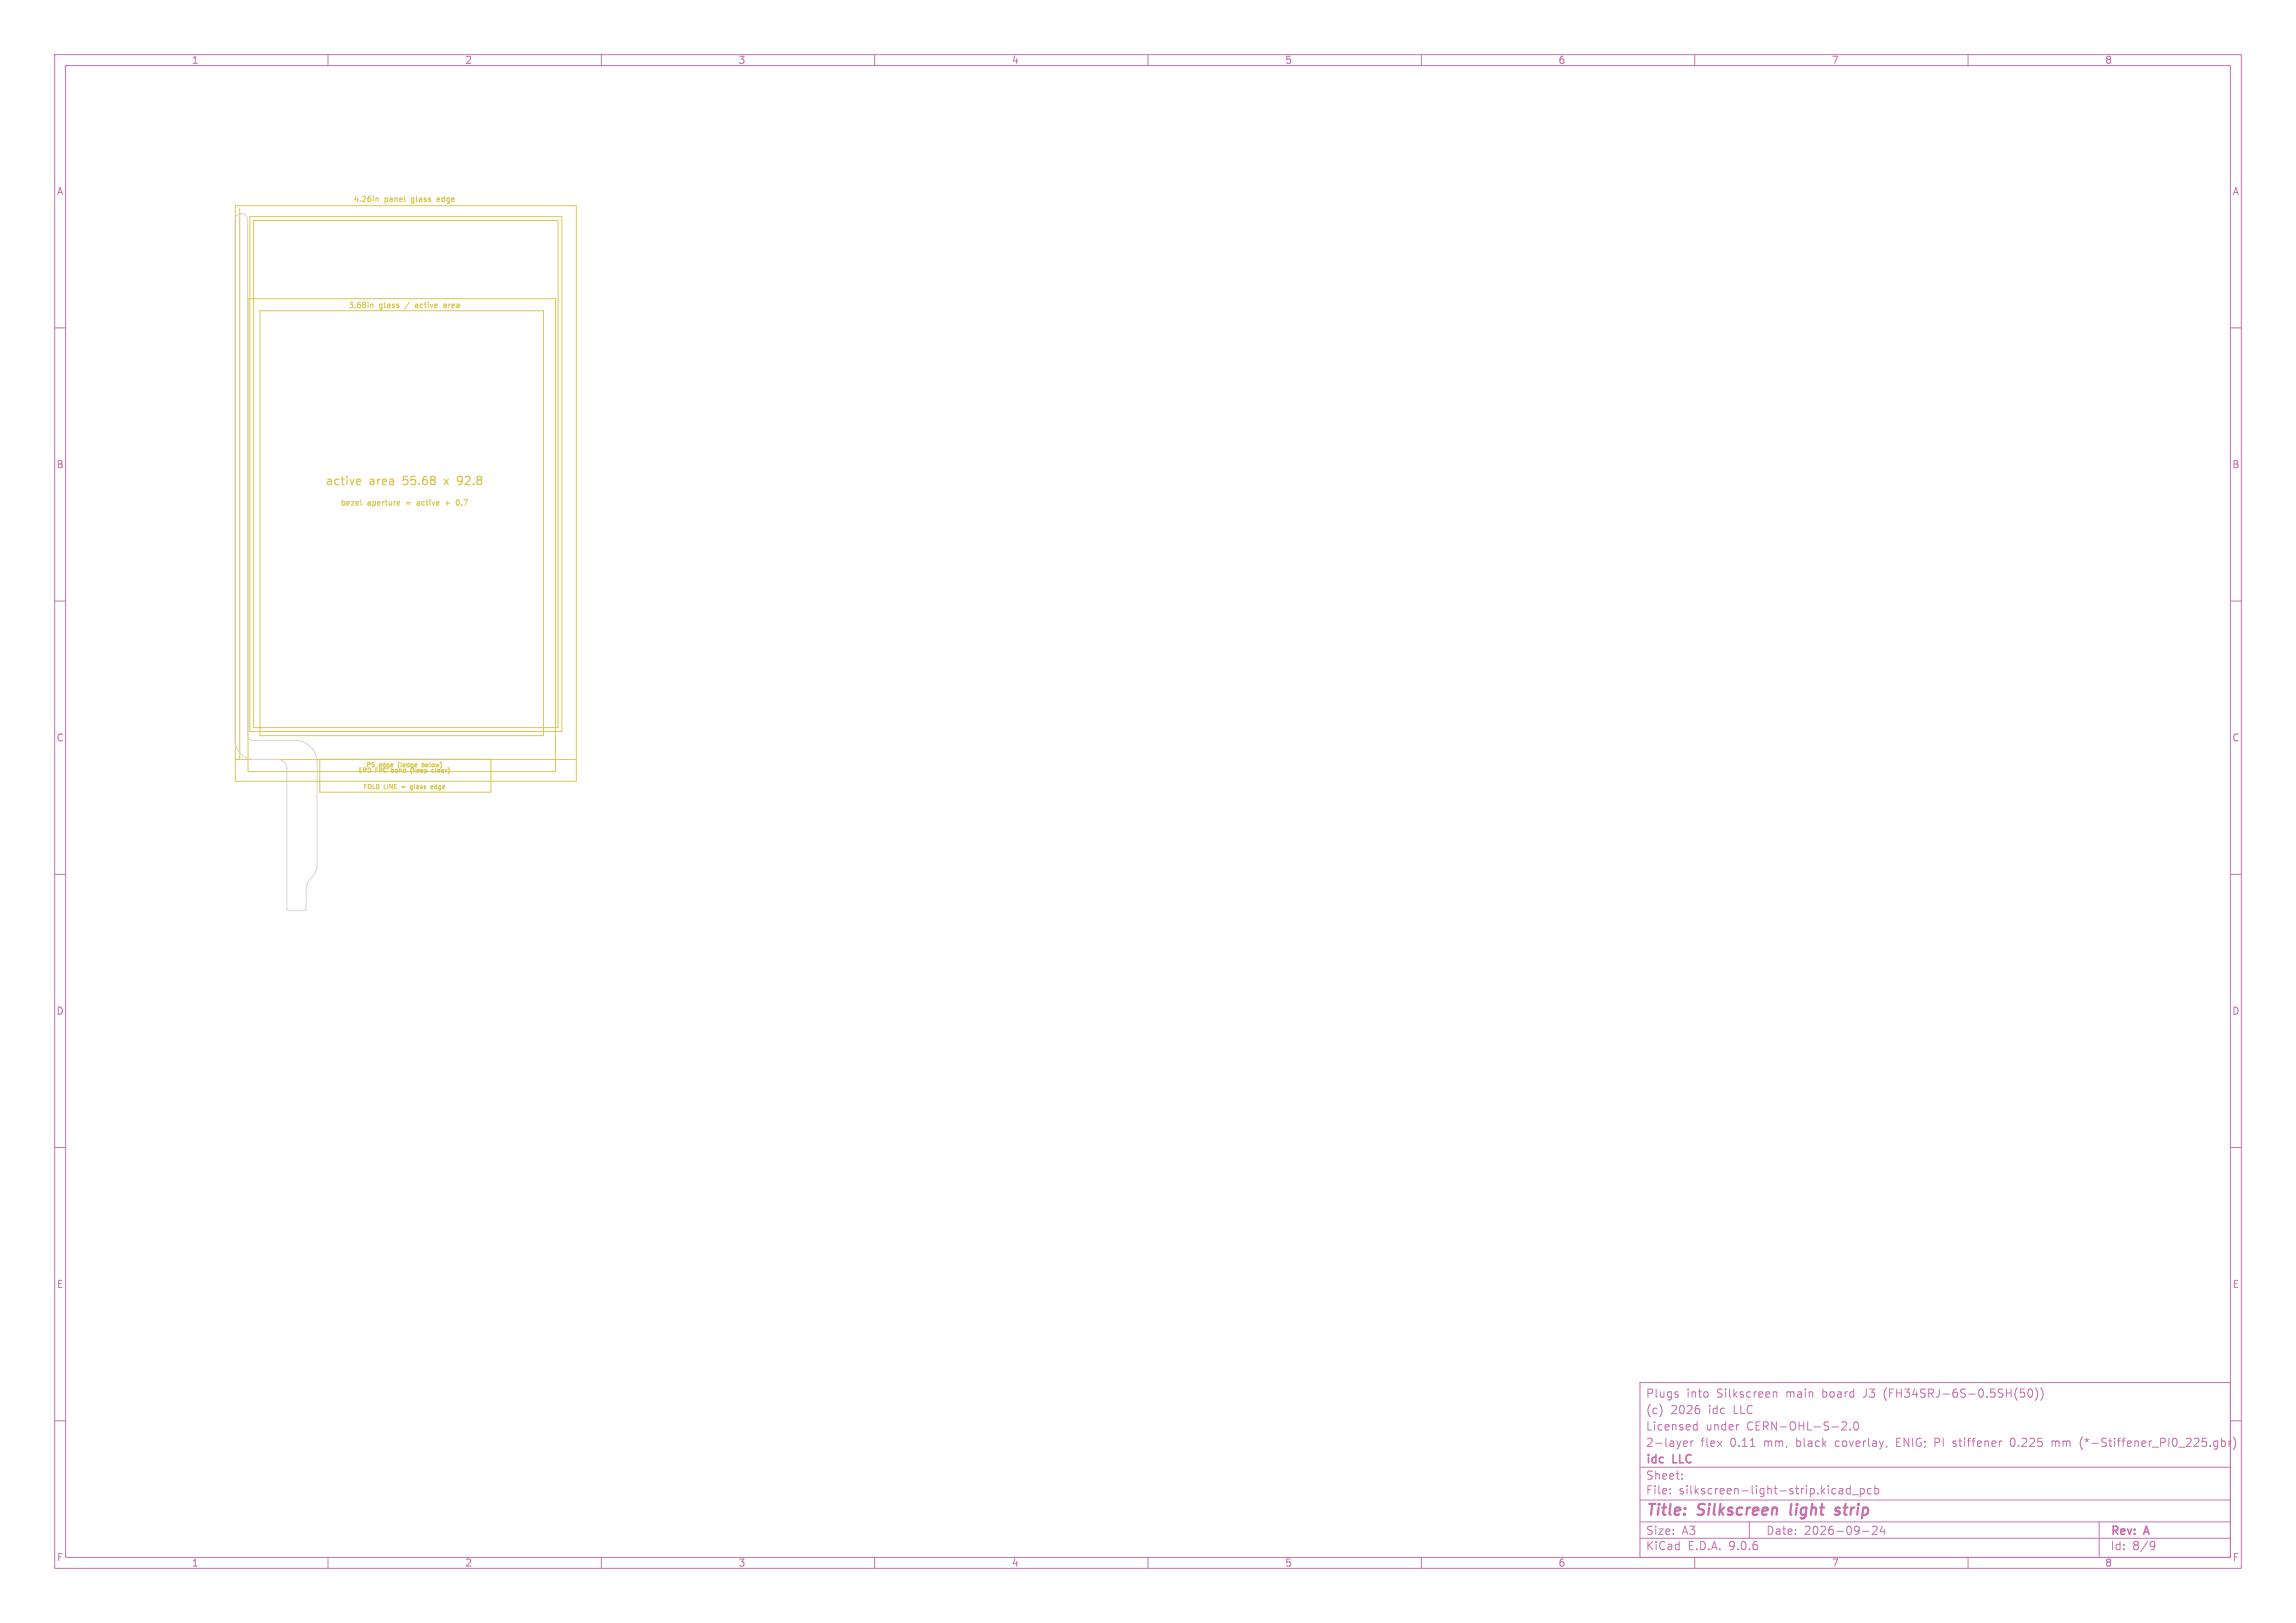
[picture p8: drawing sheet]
<svg xmlns="http://www.w3.org/2000/svg" width="420mm" height="297mm" viewBox="0 0 420 297" stroke-linecap="round" stroke-linejoin="round" font-family="sans-serif">
<defs><g id="words">
<g font-size="2.8" fill="#c872ab">
<text x="301" y="277.9">Title:</text>
<text x="310.6" y="277.9">Silkscreen</text>
<text x="328.3" y="277.9">light</text>
<text x="337.4" y="277.9">strip</text>
</g>
<g font-size="2.1" fill="#d8c852">
<text x="59.4" y="89.1">active</text>
<text x="67.6" y="89.1">area</text>
<text x="74" y="89.1">55.68</text>
<text x="82" y="89.1">x</text>
<text x="84.7" y="89.1">92.8</text>
</g>
<g font-size="2.1" fill="#c872ab">
<text x="301" y="256">Plugs</text>
<text x="308.5" y="256">into</text>
<text x="314.1" y="256">Silkscreen</text>
<text x="326.9" y="256">main</text>
<text x="333.6" y="256">board</text>
<text x="341.2" y="256">J3</text>
<text x="345.1" y="256">(FH34SRJ-6S-0.5SH(50))</text>
<text x="301" y="262">Licensed</text>
<text x="301" y="259">(c)</text>
<text x="305.6" y="259">2026</text>
<text x="312" y="262">under</text>
<text x="312.6" y="259">idc</text>
<text x="317.2" y="259">LLC</text>
<text x="319.6" y="262">CERN-OHL-S-2.0</text>
<text x="301" y="268.2">idc</text>
<text x="301" y="265">2-layer</text>
<text x="306.1" y="268.2">LLC</text>
<text x="311.1" y="265">flex</text>
<text x="316.5" y="265">0.11</text>
<text x="322.8" y="265">mm,</text>
<text x="328.8" y="265">black</text>
<text x="336.1" y="265">coverlay,</text>
<text x="347.4" y="265">ENIG; PI</text>
<text x="358" y="265">stiffener</text>
<text x="368.7" y="265">0.225</text>
<text x="376.4" y="265">mm</text>
<text x="381.7" y="265">(*-Stiffener_PI0_225.gbr)</text>
<text x="301" y="273.7">File:</text>
<text x="301" y="271">Sheet:</text>
<text x="307.1" y="273.7">silkscreen-light-strip.kicad_pcb</text>
<text x="301" y="281.1">Size:</text>
<text x="307.6" y="281.1">A3</text>
<text x="323" y="281.1">Date:</text>
<text x="330" y="281.1">2026-09-24</text>
<text x="386" y="281.3">Rev:</text>
<text x="392.4" y="281.3">A</text>
<text x="301" y="283.9">KiCad</text>
<text x="308.7" y="283.9">E.D.A.</text>
<text x="316.3" y="283.9">9.0.6</text>
<text x="386" y="283.9">Id:</text>
<text x="390.1" y="283.9">8/9</text>
</g>
<g font-size="1.8" fill="#c872ab">
<text x="35" y="11.9">1</text>
<text x="85" y="11.9">2</text>
<text x="135" y="11.9">3</text>
<text x="185" y="11.9">4</text>
<text x="235" y="11.9">5</text>
<text x="285" y="11.9">6</text>
<text x="335" y="11.9">7</text>
<text x="385" y="11.9">8</text>
<text x="10.3" y="35.9">A</text>
<text x="408.3" y="35.9">A</text>
<text x="10.3" y="85.9">B</text>
<text x="408.2" y="85.9">B</text>
<text x="10.3" y="135.9">C</text>
<text x="408.2" y="135.9">C</text>
<text x="10.3" y="185.9">D</text>
<text x="408.2" y="185.9">D</text>
<text x="10.3" y="235.9">E</text>
<text x="408.3" y="235.9">E</text>
<text x="10.3" y="285.9">F</text>
<text x="35" y="286.9">1</text>
<text x="85" y="286.9">2</text>
<text x="135" y="286.9">3</text>
<text x="185" y="286.9">4</text>
<text x="235" y="286.9">5</text>
<text x="285" y="286.9">6</text>
<text x="335" y="286.9">7</text>
<text x="385" y="286.9">8</text>
<text x="408.3" y="285.9">F</text>
</g>
<g font-size="1.4" fill="#d8c852">
<text x="64.6" y="37.2">4.26in</text>
<text x="70.3" y="37.2">panel</text>
<text x="75.4" y="37.2">glass</text>
<text x="80.4" y="37.2">edge</text>
<text x="63.6" y="56.6">3.68in</text>
<text x="69.4" y="56.6">glass</text>
<text x="74.3" y="56.6">/</text>
<text x="76.4" y="56.6">active</text>
<text x="81.8" y="56.6">area</text>
<text x="62.2" y="92.7">bezel</text>
<text x="67.2" y="92.7">aperture</text>
<text x="74.4" y="92.7">=</text>
<text x="76.7" y="92.7">active</text>
<text x="82.1" y="92.7">+</text>
<text x="84.4" y="92.7">0.7</text>
</g>
<g font-size="1.1" fill="#d8c852">
<text x="65.5" y="141.6">EPD</text>
<text x="66.9" y="140.6">PS</text>
<text x="68.7" y="141.6">FPC</text>
<text x="69.4" y="140.6">edge</text>
<text x="71.9" y="141.6">bond</text>
<text x="73.1" y="140.6">(ledge</text>
<text x="75.7" y="141.6">(keep</text>
<text x="77.8" y="140.6">below)</text>
<text x="79.9" y="141.6">clear)</text>
<text x="66.4" y="144.6">FOLD</text>
<text x="70.2" y="144.6">LINE</text>
<text x="73.7" y="144.6">=</text>
<text x="75.6" y="144.6">glass</text>
<text x="79.7" y="144.6">edge</text>
</g>
</g></defs>
<g fill="none" stroke="#c872ab" stroke-width=".18">
<path d="M10 10h400v277h-400zM12 12h396v273h-396zM60 10v2M110 10v2M160 10v2M210 10v2M260 10v2M310 10v2M360 10v2M10 60h2M408 60h2M10 110h2"/>
<path d="M408 110h2M10 160h2M408 160h2M10 210h2M408 210h2M300 253h108v32h-108zM303.9 257.6v1M306.8 254.7l.1 .1M306.8 255.2l.2 .2-.2 .3M310.8 257.8l.1 .2-.1 .6M324.4 254.7v1M324.4 254.8l.2-.1 .3 .1 .1 .9"/>
<path d="M369.6 254.2h.7M369.6 254.8h.5l.3 .2-.2 .6h-.6M371.1 254.3l.2-.1a.8 .8 0 0 1 .5 .7 .8 .8 0 0 1-.5 .8l-.2-.2-.2-.4zM372.3 254a1.72 1.72 0 0 1 0 2.3M373.3 254a1.72 1.72 0 0 1 0 2.3M10 260h2M300 278.5h108M300 274.5h108M300 268.5h108M305.5 273.2v.2M305.5 272.5v.1M307.7 270.5v.2"/>
<path d="M307.7 269.8v.1M308 264.6h.6M308 263.8l.4-.1 .3 .3-.8 .2M309.3 263.7v1M309.7 263.7l-.3 .1-.1 .2M309.9 261.6h.5M309.9 260.8h.5M310.4 260.2v1.5M317.9 260.7h.2M320 278.5v3M320.2 264.7h.8M336.4 272.5h.6l.1 .9"/>
<path d="M336.9 260.3l.6-.1 .2 .1 .1 .3-.9 1.1h.9M337.1 272.7l-.5 .1a.29 .29 0 0 0-.2 .3 .29 .29 0 0 0 .2 .3l.5-.1M338.4 272.5l-.4-.1-.3 .3v.4l.2 .2h.5M338.4 261.5v.2M338.4 271.9v1.5M338.8 273.5h1.1M339.2 260.3l.2-.1a.8 .8 0 0 1 .6 .7 .8 .8 0 0 1-.6 .8l-.2-.2-.1-.4zM340.3 272.5l.4-.1 .3 .3v.4l-.1 .2h-.6M340.3 272.4v1.5M342.3 272.5l-.4-.1-.3 .3v.4l.1 .2h.6M342.9 272.5l.5-.1 .3 .3v.4l-.2 .2h-.6M342.9 271.9v1.5"/>
<path d="M343.3 279.4v.5l-.9 .9h1M344.3 279.2l-.4 1.1h1M344.7 279.8v1M345.2 264.6l-.2 .3M357.2 264.6l.5 .1M357.4 263.7l-.2 .2 .2 .3M368.1 263.2a.94 .94 0 0 0 0 1.5M375.4 263.7v1M375.9 263.8l-.3-.1-.2 .1M380.9 263a1.72 1.72 0 0 0 0 2.3M384 278.5v6.5M405.5 263.7l.2 .1"/>
<path d="M405.7 263.7v1.2l-.2 .2M405.7 264.6l-.2 .1M406.4 263.8l.4-.1 .3 .3v.4l-.2 .2h-.5M406.4 263.2v1.5M407.7 263.7v1M408 260h2M408.2 263.7l-.3 .1-.2 .2M408.5 263a1.72 1.72 0 0 1 0 2.3M60 285v2M110 285v2M160 285v2M210 285v2"/>
<path d="M260 285v2M300 281.5h108M310 285v2M340.7 280.2h1.2M360 285v2M393.6 282.1l.5 .1a.99 .99 0 0 1-.4 1.4h-.3M394.2 282.7l-.2 .2-.4 .1"/>
</g>
<path d="M327.7 275.2l-.2 1.9M336.5 276a.49 .49 0 0 0-.8 .3l.3 .2 .5 .1v.2l-.3 .4-.6-.1" fill="none" stroke="#c872ab" stroke-width=".4"/>
<g fill="none" stroke="#d8c852" stroke-width=".18">
<path d="M43.1 37.6h62.3v105.4h-62.3zM43.9 38.1v100.9M45.7 39.6h57.1v94.3h-57.1zM68.8 36.3h.3l.1 .6M74 36.8l.1 .1M80 36.3v.5M80.4 36.5l-.4 .1M45.4 54.7h56.2v86.5h-56.2zM46.4 40.4h55.7v92.8h-55.7zM47.6 56.9h51.8v77.7h-51.8zM67.8 55.7h.4v.6M81.5 55.6l-.3 .1"/>
<path d="M81.5 55.9l-.4 .2 .1 .2h.3M66 91.5v.8l.2 .2M72.8 91.8h.3v.2l-.5 .1M73.1 92.4l-.3 .1M81.5 92.1h.8M84 91.6l-.2-.1a.53 .53 0 0 0-.4 .5 .53 .53 0 0 0 .4 .5l.2-.2M43.1 139h62.3M58.5 139v6h31.3v-6M77.2 139.5v.8M77.4 139.8h-.2M75.1 144.6h.2M75.1 141.1l.3 .5"/>
<path d="M75.4 143.8l-.4 .1 .1 .4h.3M77.2 140.3h.2M78.8 144.1l.4-.1v-.2l-.4 .1 .1 .4h.3M79 141.2l.1 .1h.3"/>
</g>
<path d="M65.5 87.7l.4 .1 .1 .2-.8 .2M65.9 88.6l-.4 .1M81.2 87.7l.8 1M82 87.7l-.8 1M83.7 87.8l.1 .2 .4 .1M83.8 88.7h.3M84.2 87.2h-.2l-.3 .3" fill="none" stroke="#d8c852" stroke-width=".22"/>
<path d="M43.3 39.4a1.15 1.15 0 0 1 1.3-.2 1.15 1.15 0 0 1 .7 1v94.3a1 1 0 0 0 1 1h7.7a4 4 0 0 1 4 4v18.8a3.8 3.8 0 0 1-1.5 2.8l-.3 .7-.2 .8v3.9l-3.4 .1-.1-26a1.6 1.6 0 0 0-1.6-1.6h-4.4a3.5 3.5 0 0 1-3.5-3.5v-95.3z" fill="none" stroke="#d0d2cd" stroke-width=".18"/>
<use href="#words"/>
</svg>
